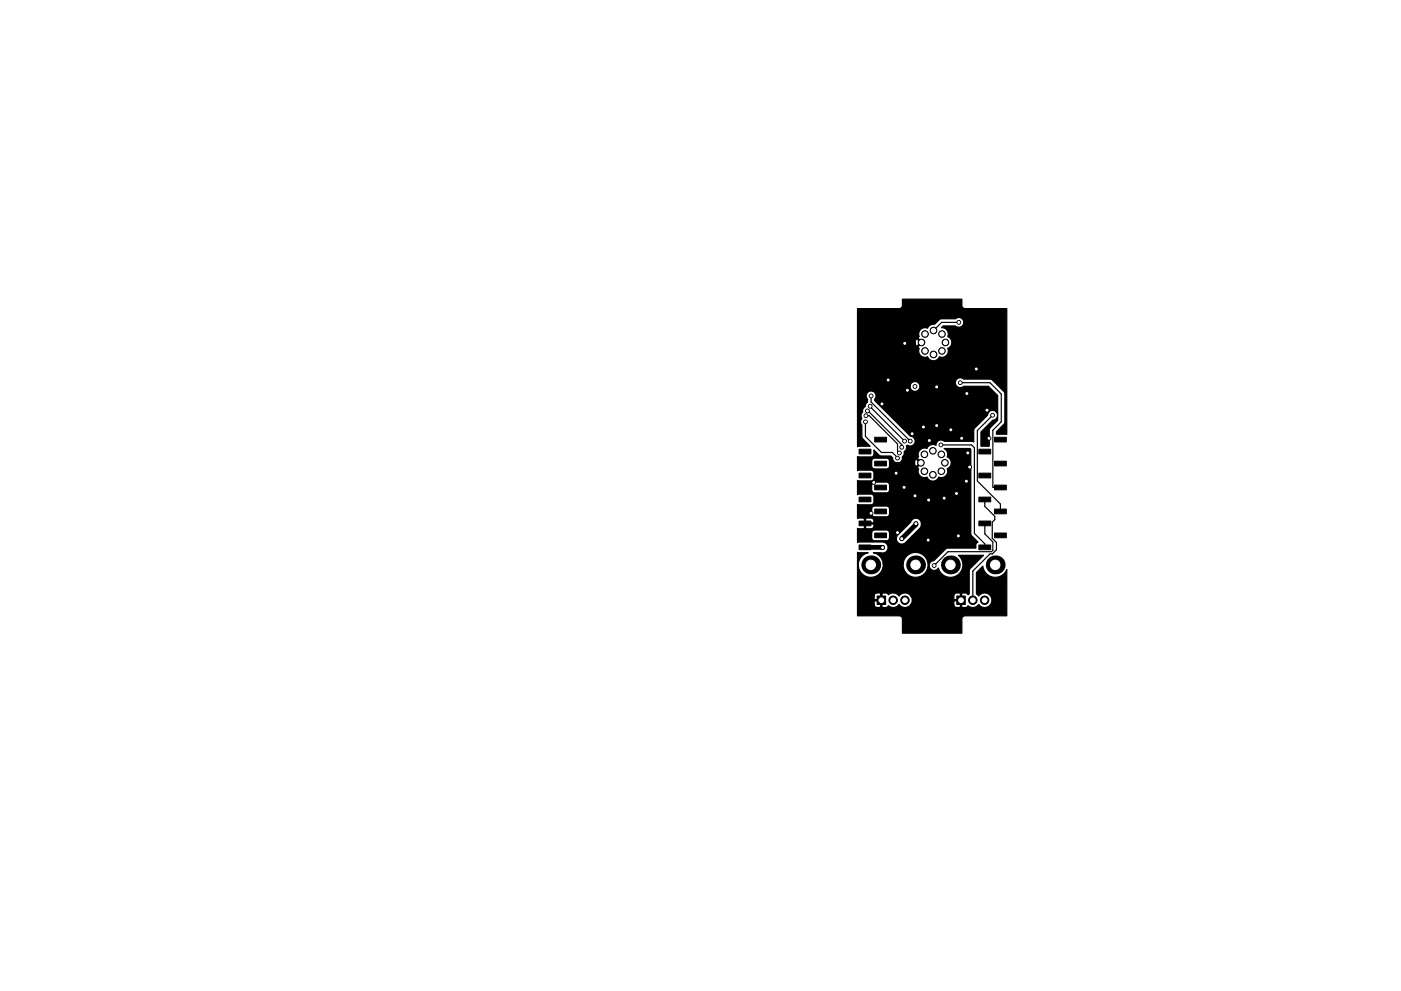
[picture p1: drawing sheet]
<svg xmlns="http://www.w3.org/2000/svg" width="297mm" height="210mm" viewBox="0 0 297 210" stroke-linecap="round" stroke-linejoin="round" font-family="sans-serif">
<g fill="#000" stroke="#000" stroke-width=".21">
<path d="M182.1 95.3h2.6v1h-2.6zM185.5 92.8h2.5v1h-2.5zM185.5 97.8h2.5v1h-2.5zM207.5 95.3h2.6v1h-2.6zM210.9 92.8h2.5v1h-2.5zM210.9 97.8h2.5v1h-2.5zM182.1 100.4h2.6v1h-2.6zM182.1 105.5h2.6v1h-2.6zM182.1 110.5h2.6v1h-2.6zM182.1 115.6h2.6v1h-2.6zM185.5 102.9h2.5v1h-2.5zM185.5 108h2.5v1h-2.5z"/>
<path d="M185.5 113.1h2.5v1h-2.5zM207.5 100.4h2.6v1h-2.6zM207.5 105.5h2.6v1h-2.6zM207.5 110.5h2.6v1h-2.6zM207.5 115.6h2.6v1h-2.6zM210.9 102.9h2.5v1h-2.5zM210.9 108h2.5v1h-2.5zM210.9 113.1h2.5v1h-2.5zM186 126.5h1.8v1.7h-1.8zM202.9 126.5h1.8v1.7h-1.8z"/>
<circle cx="191.8" cy="72.8" r=".4"/>
<circle cx="195.4" cy="72.7" r=".7"/>
<circle cx="196.1" cy="70.9" r=".7"/>
<circle cx="196.1" cy="74.5" r=".7"/>
<circle cx="197.9" cy="70.1" r=".7"/>
<circle cx="197.9" cy="75.2" r=".7"/>
<circle cx="199.7" cy="70.9" r=".7"/>
<circle cx="199.7" cy="74.5" r=".7"/>
<circle cx="200.5" cy="72.7" r=".7"/>
<circle cx="203.3" cy="68.4" r=".4"/>
<circle cx="207" cy="78.3" r=".4"/>
<circle cx="183.5" cy="89.5" r=".4"/>
<circle cx="183.6" cy="88.2" r=".4"/>
<circle cx="183.9" cy="87.2" r=".4"/>
<circle cx="184.5" cy="86.2" r=".4"/>
<circle cx="184.7" cy="84" r=".4"/>
<circle cx="187" cy="85.7" r=".4"/>
<circle cx="188.3" cy="80.6" r=".4"/>
<circle cx="190.3" cy="97.2" r=".4"/>
<circle cx="190.7" cy="96.1" r=".4"/>
<circle cx="191.2" cy="94.9" r=".4"/>
<circle cx="191.8" cy="93.6" r=".4"/>
<circle cx="192.4" cy="82.8" r=".4"/>
<circle cx="193" cy="93.6" r=".4"/>
<circle cx="193.4" cy="92" r=".4"/>
<circle cx="194" cy="82" r=".4"/>
<circle cx="195.2" cy="98.2" r=".7"/>
<circle cx="195.8" cy="90.6" r=".4"/>
<circle cx="196" cy="96.4" r=".7"/>
<circle cx="196" cy="100" r=".7"/>
<circle cx="197" cy="93.5" r=".4"/>
<circle cx="197.8" cy="95.7" r=".7"/>
<circle cx="198.6" cy="90.3" r=".4"/>
<circle cx="198.6" cy="82.1" r=".4"/>
<circle cx="199.5" cy="94.4" r=".4"/>
<circle cx="199.6" cy="96.4" r=".7"/>
<circle cx="199.6" cy="100" r=".7"/>
<circle cx="200.3" cy="98.2" r=".7"/>
<circle cx="201.6" cy="91.2" r=".4"/>
<circle cx="203.6" cy="81.2" r=".4"/>
<circle cx="203.9" cy="93" r=".4"/>
<circle cx="205" cy="83.5" r=".4"/>
<circle cx="205.2" cy="96.1" r=".4"/>
<circle cx="205.6" cy="99.1" r=".4"/>
<circle cx="209.3" cy="87" r=".4"/>
<circle cx="209.7" cy="93" r=".4"/>
<circle cx="210.5" cy="88.1" r=".4"/>
<circle cx="184.7" cy="108.9" r=".4"/>
<circle cx="185.3" cy="102.4" r=".4"/>
<circle cx="187.1" cy="116.2" r=".4"/>
<circle cx="190" cy="100.4" r=".4"/>
<circle cx="190.3" cy="113" r=".4"/>
<circle cx="191.2" cy="114.3" r=".4"/>
<circle cx="191.7" cy="103.4" r=".4"/>
<circle cx="194" cy="105.2" r=".4"/>
<circle cx="194.2" cy="111.1" r=".4"/>
<circle cx="196.8" cy="114.6" r=".4"/>
<circle cx="196.9" cy="106.1" r=".4"/>
<circle cx="197.8" cy="100.7" r=".7"/>
<circle cx="198.1" cy="120" r=".4"/>
<circle cx="200.2" cy="105.7" r=".4"/>
<circle cx="202.8" cy="104.7" r=".4"/>
<circle cx="203.2" cy="113.7" r=".4"/>
<circle cx="204.9" cy="102.1" r=".4"/>
<circle cx="189.4" cy="127.3" r=".9"/>
<circle cx="191.9" cy="127.3" r=".9"/>
<circle cx="206.3" cy="127.3" r=".9"/>
<circle cx="208.8" cy="127.3" r=".9"/>
</g>
<g fill="#000">
<circle cx="184.6" cy="119.8" r="2"/>
<circle cx="194.1" cy="119.8" r="2"/>
<circle cx="201.5" cy="119.8" r="2"/>
<circle cx="211" cy="119.8" r="2"/>
</g>
<path d="M203.3 68.4h-3.7l-1.7 1.7M183.5 89.5v3.1l3.4 3.4h2.3l1.1 1.2M183.6 88.2h.7l6 6v1.5l.4 .4M183.9 87.2l7.3 7.1v.6M184.5 86.2l7.3 7.4M184.7 84v1.3l8.3 8.3M197 93.5l-2.5 2.5v1.5l.7 .7M199.5 94.4h6.5l.6 .6v18.2l2.2 2.2v.7M203.6 81.2h6.3l2.4 2.4v5.9l-1.8 1.8v12l1.6 .1M210.5 88.1l-3.3 3.2v10.7l4.9 4.9v1.6M208.8 106v1.4l2.1 2.1v.7l-.5 .6v3.4l.9 .9v1.5l-.9 .9h-.5l-3.6 3.7v6.1M208.8 111v2.3l1.7 1.7v1.8l-.3 .3h-9.2l-2.9 2.9" fill="none" stroke="#000" stroke-width=".25"/>
<path d="M183.4 116.1l3.7 .1M194.2 111.1v.2l-3 3" fill="none" stroke="#000" stroke-width="1"/>
<path d="M181.8 65.5h9l.3-.2 .2-.4v-1.4h12.6v1.4l.2 .4 .4 .2h9v26.6h-2.2v-.5l1.5-1.6 .2-.4 .1-6-.2-.4-2.7-2.7-6-.1a1.04 1.04 0 0 0-1.4 .1 1.04 1.04 0 0 0 .1 1.4 1.04 1.04 0 0 0 1.4 .1h5.3l1.9 1.9v5.3l-1.7 1.8-.1 3.7h-1.7v-3l2.6-2.6a1.04 1.04 0 0 0 .9-1 1.04 1.04 0 0 0-1.1-1 1.04 1.04 0 0 0-1 1l-2.9 2.9v2.8l-.5-.2h-5.8a1.04 1.04 0 0 0-1.2-.1 1.04 1.04 0 0 0-.5 1 1.33 1.33 0 0 0-2 .7 1.34 1.34 0 0 0-1.5 .2 1.34 1.34 0 0 0-.2 1.5l-.3 .4 .9 .9-.9 .9 .3 .3-.1 .2a1.34 1.34 0 0 0 .4 1.4 1.34 1.34 0 0 0 1.4 .2 1.34 1.34 0 0 0 1.3 .9 1.34 1.34 0 0 0 1.2-.9 1.34 1.34 0 0 0 1.5-.3 1.34 1.34 0 0 0 .3-1.5 1.34 1.34 0 0 0 .9-1.2 1.34 1.34 0 0 0-.9-1.3 1.33 1.33 0 0 0-.6-1.7h5.5l.1 .1v17.9l.2 .5 1.4 1.3-.4 .4-.1 .9h-6.2l-2.7 2.7a1.04 1.04 0 0 0-.8 1.6 1.04 1.04 0 0 0 1.8-.1 2.64 2.64 0 0 0 3.9 1.6 2.64 2.64 0 0 0 .3-4.3h5.3l-2.9 3.1-.1 5.1-.3 .2-.4-.4h-.8l-.1 .2v2.7l.1 .2h.8a.64 .64 0 0 1 1-.1h.9l.9-.5a1.54 1.54 0 0 0 2.2 .2 1.54 1.54 0 0 0 0-2.3 1.54 1.54 0 0 0-2.3 .3l-.5-.5v-4.5l1.4-1.4 .1 .5a2.64 2.64 0 0 0 2.4 1.9 2.64 2.64 0 0 0 2.6-1.7v9.9h-9.1l-.5 .5v3.1h-12.6v-3.1l-.4-.5h-9.1v-2.5h3.5a.64 .64 0 0 0 .7 .7h.6l.1-.2v-1.2h-1.2l-.2 .1v.6h-3.5v-1.7h3.5v.6l.2 .1h1.2v-1.2h.3v2.7l.2 .2h.7a.64 .64 0 0 1 1-.1h.9l.9-.5a1.53 1.53 0 0 0 2.4-.1h9.1l.1 .4 .3 .2 .9 .1 .1-.2v-1.2h-1.2l-.2 .1v.6h-9.1l.3-.7-.3-1h9.1v.6l.2 .1h1.2v-1.2l-.1-.2h-.6a.64 .64 0 0 0-.7 .7l-9.1-.1a1.53 1.53 0 0 0-2.5 .1 1.53 1.53 0 0 0-2.2-.3l-.5-.4-1.2 .2-.1-.2h-.6l-.5 .2-.2 .5h-3.5v-9.3l2.3 .1h-.3a2.65 2.65 0 0 0-1.8 3.2 2.65 2.65 0 0 0 3 2 2.65 2.65 0 0 0 2.3-2.9h4.2v.5a2.65 2.65 0 0 0 4 2 2.65 2.65 0 0 0 0-4.5 2.65 2.65 0 0 0-4 2h-4.2l-.1-.5a2.6 2.6 0 0 0-2-1.8h1.7a1.17 1.17 0 0 0 1.4-1.1 1.17 1.17 0 0 0-1.3-1.2l-5.2 .1v-2h3l.1 1.2 .4 .4h2.7l.3-.1 .3-.3h1.4a1.14 1.14 0 0 0 .7 1 1.14 1.14 0 0 0 1.3-.2l3-3a1.2 1.2 0 0 0-.1-1.9 1.2 1.2 0 0 0-1.8 .6l-2.8 2.7-.3 .8h-1.4v-1.3l-.4-.5h-2.7a.64 .64 0 0 0-.7 .6h-3v-1l1.3 .1 .2-.2v-.8h.2v.8l.2 .2h1a.61 .61 0 0 0 .5-.4 .61 .61 0 0 0-.1-.6h-1.9l.1-1.1h.2v.8h1.6l.2-.1a.68 .68 0 0 0-.6-.9h-1l-.2 .2-.4-.2-1.3 .1v-2h3v1.1l.4 .5h2.8a.64 .64 0 0 0 .6-.6v-1.1l-.4-.5h-2.7a.64 .64 0 0 0-.7 .6h-3v-1l2.9 .1a.64 .64 0 0 0 .6-.6v-1.2l-.4-.4h-3.1v-2h3v1a.64 .64 0 0 0 .7 .7l2.7-.1 .4-.4v-1.2a.64 .64 0 0 0-.6-.6h-2.7l-.3 .2-.2 .4h-3v-1l2.9 .1 .3-.1 .3-.4v-1.1a.64 .64 0 0 0-.6-.6h-2.9v-2h3v1.2l.4 .4 2.8 .1a.64 .64 0 0 0 .6-.7v-.5h5.3a.55 .55 0 0 0 .4 .6l.8-.7-.8-.8a.7 .7 0 0 0-.4 .9h-5.3v-.5a.64 .64 0 0 0-.6-.6h-2.7l-.3 .2-.2 .4h-3v-.9h2.9l.3-.1 .3-.4v-.9l1.3 1.2 2.3 .1 .4 .3a1.06 1.06 0 0 0 1.1 1.1 1.06 1.06 0 0 0 .9-1.3l.4-.7a.42 .42 0 0 1 .3-.6l.2-.6v-.4l.2-.2a1.04 1.04 0 0 0 1.6-.5 1.04 1.04 0 0 0-1-1.3l-7.6-7.6v-.3a1.04 1.04 0 0 0 0-1.4 1.04 1.04 0 0 0-1.4 0 1.04 1.04 0 0 0-.1 1.4v.6l-.3 .4-.1 .6-.5 .4-.1 .6a1.47 1.47 0 0 0-.2 1.5 1.03 1.03 0 0 0 0 1.4l.1 2.7 1.7 1.8-2.7 .1v-12.9h11.2v.2a1.04 1.04 0 0 0 1.5 .8 1.04 1.04 0 0 0 0-1.8 1.04 1.04 0 0 0-1.5 .8h-11.2v-9.2h12.2l.2 .6 .3 .1 .7-.7-.7-.8-.3 .1-.2 .7h-12.2v-1h12.8l1 .9-1 1 .3 .3a1.34 1.34 0 0 0 .3 1.5 1.34 1.34 0 0 0 1.5 .3 1.34 1.34 0 0 0 1.2 .8 1.34 1.34 0 0 0 1.3-.8 1.34 1.34 0 0 0 1.5-.3 1.34 1.34 0 0 0 .2-1.5 1.34 1.34 0 0 0 .9-1.2 1.34 1.34 0 0 0-.9-1.3 1.34 1.34 0 0 0-1.3-1.9l.4-.3h2.6a1.04 1.04 0 0 0 1.4-.1 1.04 1.04 0 0 0 0-1.4 1.04 1.04 0 0 0-1.4-.1h-3.1l-1.3 1.2a1.32 1.32 0 0 0-1.5 .8 1.34 1.34 0 0 0-1.5 .3 1.34 1.34 0 0 0-.3 1.5l-.3 .3h-12.8z" fill="#000" stroke="#000" stroke-width=".25"/>
<g fill="#fff" stroke="#fff" stroke-width=".21">
<circle cx="207" cy="78.3" r=".2"/>
<circle cx="188.3" cy="80.6" r=".2"/>
<circle cx="191.8" cy="72.8" r=".2"/>
<circle cx="192.4" cy="82.8" r=".2"/>
<circle cx="198.6" cy="82.1" r=".2"/>
<circle cx="205" cy="83.5" r=".2"/>
<circle cx="209.7" cy="93" r=".2"/>
<circle cx="203.2" cy="113.7" r=".2"/>
<circle cx="196.8" cy="114.6" r=".2"/>
<circle cx="190.3" cy="113" r=".2"/>
<circle cx="185.3" cy="102.4" r=".2"/>
<circle cx="184.7" cy="108.9" r=".2"/>
<circle cx="209.3" cy="87" r=".2"/>
<circle cx="205.6" cy="99.1" r=".2"/>
<circle cx="204.9" cy="102.1" r=".2"/>
<circle cx="202.8" cy="104.7" r=".2"/>
<circle cx="196.9" cy="106.1" r=".2"/>
<circle cx="194" cy="105.2" r=".2"/>
<circle cx="191.7" cy="103.4" r=".2"/>
<circle cx="190" cy="100.4" r=".2"/>
<circle cx="198.6" cy="90.3" r=".2"/>
<circle cx="201.6" cy="91.2" r=".2"/>
<circle cx="203.9" cy="93" r=".2"/>
<circle cx="195.8" cy="90.6" r=".2"/>
<circle cx="200.2" cy="105.7" r=".2"/>
<circle cx="205.2" cy="96.1" r=".2"/>
<circle cx="193.4" cy="92" r=".2"/>
<circle cx="187" cy="85.7" r=".2"/>
<circle cx="197" cy="93.5" r=".2"/>
<circle cx="187.1" cy="116.2" r=".2"/>
<circle cx="191.2" cy="114.3" r=".2"/>
<circle cx="194.2" cy="111.1" r=".2"/>
<circle cx="194" cy="82" r=".2"/>
<circle cx="183.5" cy="89.5" r=".2"/>
<circle cx="190.3" cy="97.2" r=".2"/>
<circle cx="190.7" cy="96.1" r=".2"/>
<circle cx="183.6" cy="88.2" r=".2"/>
<circle cx="191.2" cy="94.9" r=".2"/>
<circle cx="183.9" cy="87.2" r=".2"/>
<circle cx="191.8" cy="93.6" r=".2"/>
<circle cx="184.5" cy="86.2" r=".2"/>
<circle cx="199.5" cy="94.4" r=".2"/>
<circle cx="184.7" cy="84" r=".2"/>
<circle cx="193" cy="93.6" r=".2"/>
<circle cx="210.5" cy="88.1" r=".2"/>
<circle cx="203.3" cy="68.4" r=".2"/>
<circle cx="203.6" cy="81.2" r=".2"/>
<circle cx="198.1" cy="120" r=".2"/>
<circle cx="196" cy="96.4" r=".45"/>
<circle cx="195.2" cy="98.2" r=".45"/>
<circle cx="196" cy="100" r=".45"/>
<circle cx="197.8" cy="100.7" r=".45"/>
<circle cx="199.6" cy="100" r=".45"/>
<circle cx="200.3" cy="98.2" r=".45"/>
<circle cx="199.6" cy="96.4" r=".45"/>
<circle cx="197.8" cy="95.7" r=".45"/>
<circle cx="196.1" cy="70.9" r=".45"/>
<circle cx="195.4" cy="72.7" r=".45"/>
<circle cx="196.1" cy="74.5" r=".45"/>
<circle cx="197.9" cy="75.2" r=".45"/>
<circle cx="199.7" cy="74.5" r=".45"/>
<circle cx="200.5" cy="72.7" r=".45"/>
<circle cx="199.7" cy="70.9" r=".45"/>
<circle cx="197.9" cy="70.1" r=".45"/>
<circle cx="203.8" cy="127.3" r=".5"/>
<circle cx="206.3" cy="127.3" r=".5"/>
<circle cx="208.8" cy="127.3" r=".5"/>
<circle cx="201.5" cy="119.8" r="1"/>
<circle cx="211" cy="119.8" r="1"/>
<circle cx="186.9" cy="127.3" r=".5"/>
<circle cx="189.4" cy="127.3" r=".5"/>
<circle cx="191.9" cy="127.3" r=".5"/>
<circle cx="184.6" cy="119.8" r="1"/>
<circle cx="194.1" cy="119.8" r="1"/>
</g>
</svg>
